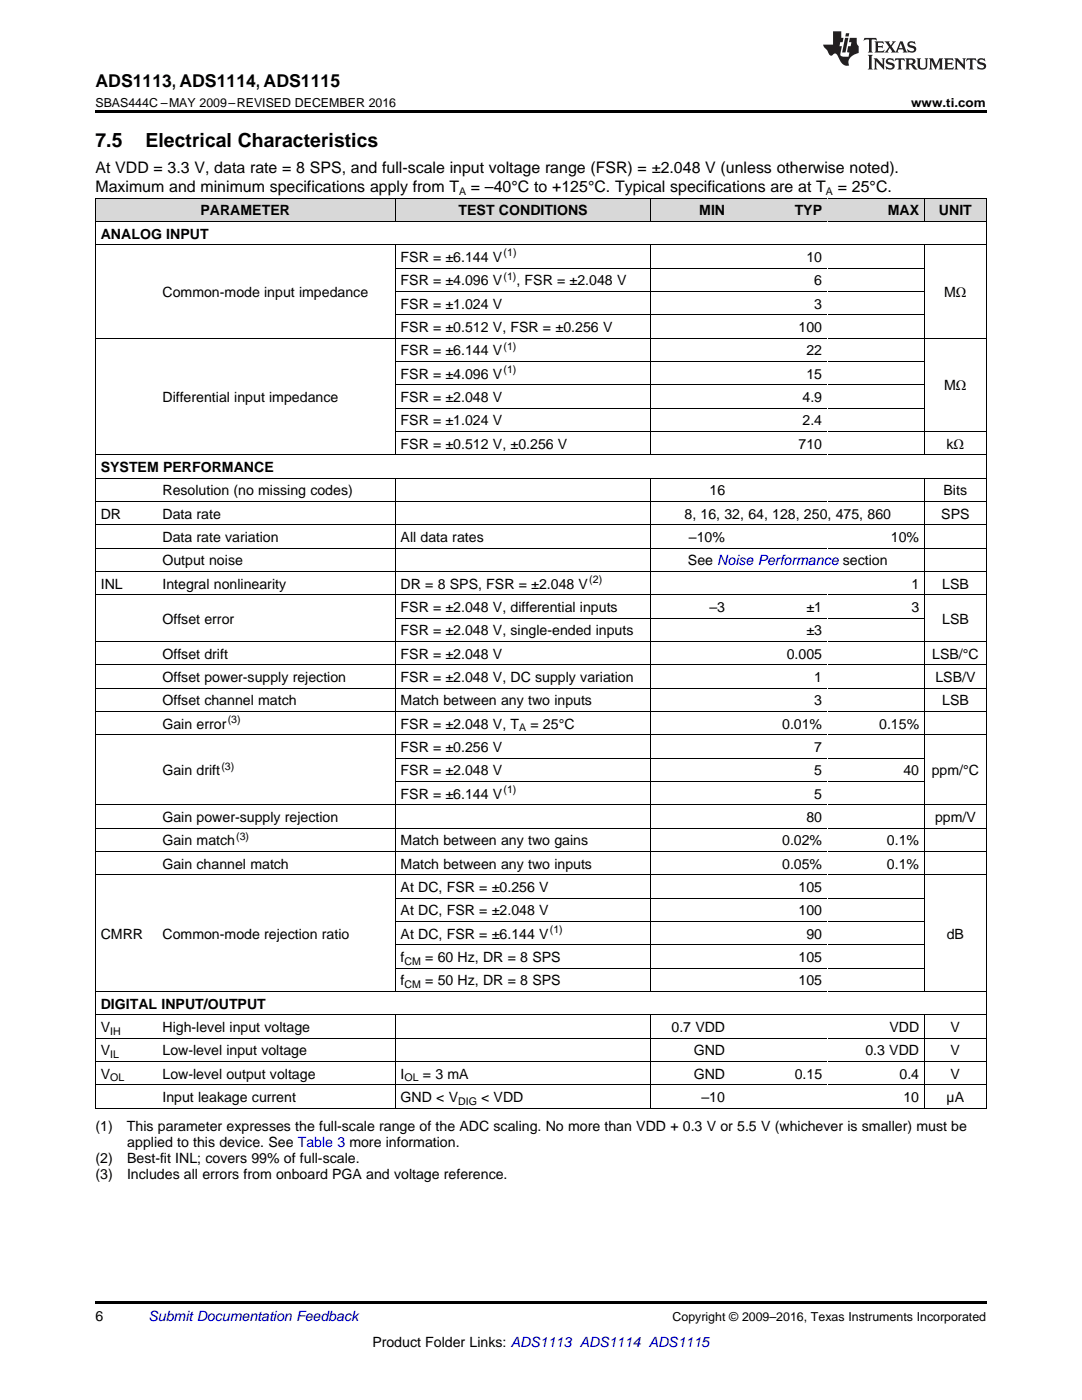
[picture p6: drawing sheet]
<svg xmlns="http://www.w3.org/2000/svg" width="216mm" height="279mm" viewBox="0 0 216 279" stroke-linecap="round" stroke-linejoin="round" font-family="sans-serif">
<defs><g id="words">
<g font-size="3.9">
<text x="19" y="29.3">7.5</text>
<text x="29.1" y="29.3">Electrical Characteristics</text>
</g>
<text font-size="3.5" x="19" y="17.3">ADS1113, ADS1114, ADS1115</text>
<g font-size="3.2">
<text x="19" y="34.4">At VDD = 3.3 V, data rate = 8 SPS, and full-scale input voltage range (FSR) = ±2.048 V (unless otherwise noted).</text>
<text x="19" y="38.3">Maximum and minimum specifications apply from T</text>
<text x="94" y="38.3">= –40°C to +125°C. Typical specifications are at T</text>
<text x="167.2" y="38.3">= 25°C.</text>
</g>
<g font-size="2.8">
<text x="20.1" y="47.6">ANALOG INPUT</text>
<text x="40" y="43">PARAMETER</text>
<text x="91.5" y="43">TEST CONDITIONS</text>
<text x="139.5" y="43">MIN</text>
<text x="158.6" y="43">TYP</text>
<text x="177.2" y="43">MAX</text>
<text x="187.4" y="43">UNIT</text>
<text x="79.9" y="52.3">FSR = ±6.144 V</text>
<text x="160.9" y="52.3">10</text>
<text x="32.4" y="59.3">Common-mode input impedance</text>
<text x="79.9" y="56.9">FSR = ±4.096 V</text>
<text x="103.1" y="56.9">, FSR = ±2.048 V</text>
<text x="162.5" y="56.9">6</text>
<text x="188.4" y="59.3">MΩ</text>
<text x="79.9" y="61.6">FSR = ±1.024 V</text>
<text x="162.5" y="61.6">3</text>
<text x="79.9" y="66.3">FSR = ±0.512 V, FSR = ±0.256 V</text>
<text x="79.9" y="70.9">FSR = ±6.144 V</text>
<text x="159.3" y="66.3">100</text>
<text x="160.9" y="70.9">22</text>
<text x="79.9" y="75.6">FSR = ±4.096 V</text>
<text x="160.9" y="75.6">15</text>
<text x="188.4" y="77.9">MΩ</text>
<text x="32.4" y="80.2">Differential input impedance</text>
<text x="79.9" y="80.2">FSR = ±2.048 V</text>
<text x="160.1" y="80.2">4.9</text>
<text x="79.9" y="84.9">FSR = ±1.024 V</text>
<text x="79.9" y="89.5">FSR = ±0.512 V, ±0.256 V</text>
<text x="159.3" y="89.5">710</text>
<text x="160.1" y="84.9">2.4</text>
<text x="188.9" y="89.5">kΩ</text>
<text x="20.1" y="94.2">SYSTEM PERFORMANCE</text>
<text x="32.4" y="98.8">Resolution (no missing codes)</text>
<text x="141.6" y="98.8">16</text>
<text x="188.3" y="98.8">Bits</text>
<text x="20.1" y="103.5">DR</text>
<text x="32.4" y="103.5">Data rate</text>
<text x="136.6" y="103.5">8, 16, 32, 64, 128, 250, 475, 860</text>
<text x="187.8" y="103.5">SPS</text>
<text x="32.4" y="108.2">Data rate variation</text>
<text x="32.4" y="112.8">Output noise</text>
<text x="79.9" y="108.2">All data rates</text>
<text x="137.3" y="112.8">See Noise Performance section</text>
<text x="137.5" y="108.2">–10%</text>
<text x="177.8" y="108.2">10%</text>
<text x="20.1" y="117.5">INL</text>
<text x="32.4" y="117.5">Integral nonlinearity</text>
<text x="79.9" y="117.5">DR = 8 SPS, FSR = ±2.048 V</text>
<text x="181.9" y="117.5">1</text>
<text x="188" y="117.5">LSB</text>
<text x="32.4" y="124.5">Offset error</text>
<text x="79.9" y="122.1">FSR = ±2.048 V, differential inputs</text>
<text x="141.6" y="122.1">–3</text>
<text x="160.9" y="122.1">±1</text>
<text x="181.9" y="122.1">3</text>
<text x="188" y="124.5">LSB</text>
<text x="32.4" y="131.4">Offset drift</text>
<text x="79.9" y="126.8">FSR = ±2.048 V, single-ended inputs</text>
<text x="79.9" y="131.4">FSR = ±2.048 V</text>
<text x="157" y="131.4">0.005</text>
<text x="160.9" y="126.8">±3</text>
<text x="186" y="131.4">LSB/°C</text>
<text x="32.4" y="136.1">Offset power-supply rejection</text>
<text x="79.9" y="136.1">FSR = ±2.048 V, DC supply variation</text>
<text x="162.5" y="136.1">1</text>
<text x="186.7" y="136.1">LSB/V</text>
<text x="32.4" y="140.8">Offset channel match</text>
<text x="79.9" y="140.8">Match between any two inputs</text>
<text x="162.5" y="140.8">3</text>
<text x="188" y="140.8">LSB</text>
<text x="32.4" y="145.4">Gain error</text>
<text x="79.9" y="145.4">FSR = ±2.048 V, T</text>
<text x="105.8" y="145.4">= 25°C</text>
<text x="156.1" y="145.4">0.01%</text>
<text x="175.4" y="145.4">0.15%</text>
<text x="32.4" y="154.7">Gain drift</text>
<text x="79.9" y="150.1">FSR = ±0.256 V</text>
<text x="79.9" y="154.7">FSR = ±2.048 V</text>
<text x="162.5" y="150.1">7</text>
<text x="162.5" y="154.7">5</text>
<text x="180.3" y="154.7">40</text>
<text x="185.9" y="154.7">ppm/°C</text>
<text x="79.9" y="159.4">FSR = ±6.144 V</text>
<text x="162.5" y="159.4">5</text>
<text x="32.4" y="164">Gain power-supply rejection</text>
<text x="160.9" y="164">80</text>
<text x="186.6" y="164">ppm/V</text>
<text x="32.4" y="168.7">Gain match</text>
<text x="32.4" y="173.4">Gain channel match</text>
<text x="79.9" y="168.7">Match between any two gains</text>
<text x="79.9" y="173.4">Match between any two inputs</text>
<text x="156.1" y="168.7">0.02%</text>
<text x="156.1" y="173.4">0.05%</text>
<text x="177" y="168.7">0.1%</text>
<text x="177" y="173.4">0.1%</text>
<text x="79.9" y="178">At DC, FSR = ±0.256 V</text>
<text x="159.3" y="178">105</text>
<text x="79.9" y="182.7">At DC, FSR = ±2.048 V</text>
<text x="159.3" y="182.7">100</text>
<text x="20.1" y="187.3">CMRR</text>
<text x="32.4" y="187.3">Common-mode rejection ratio</text>
<text x="79.9" y="187.3">At DC, FSR = ±6.144 V</text>
<text x="79.9" y="192">f</text>
<text x="84.8" y="192">= 60 Hz, DR = 8 SPS</text>
<text x="159.3" y="192">105</text>
<text x="160.9" y="187.3">90</text>
<text x="188.9" y="187.3">dB</text>
<text x="79.9" y="196.6">f</text>
<text x="84.8" y="196.6">= 50 Hz, DR = 8 SPS</text>
<text x="159.3" y="196.6">105</text>
<text x="20.1" y="201.3">DIGITAL INPUT/OUTPUT</text>
<text x="20.1" y="206">V</text>
<text x="32.4" y="206">High-level input voltage</text>
<text x="134" y="206">0.7 VDD</text>
<text x="177.5" y="206">VDD</text>
<text x="189.7" y="206">V</text>
<text x="20.1" y="210.6">V</text>
<text x="20.1" y="215.3">V</text>
<text x="32.4" y="210.6">Low-level input voltage</text>
<text x="32.4" y="215.3">Low-level output voltage</text>
<text x="79.9" y="215.3">I</text>
<text x="84.4" y="215.3">= 3 mA</text>
<text x="138.4" y="210.6">GND</text>
<text x="138.4" y="215.3">GND</text>
<text x="158.6" y="215.3">0.15</text>
<text x="172.7" y="210.6">0.3 VDD</text>
<text x="179.5" y="215.3">0.4</text>
<text x="189.7" y="210.6">V</text>
<text x="189.7" y="215.3">V</text>
<text x="32.4" y="219.9">Input leakage current</text>
<text x="79.9" y="219.9">GND &lt; V</text>
<text x="96" y="219.9">&lt; VDD</text>
<text x="140" y="219.9">–10</text>
<text x="180.3" y="219.9">10</text>
<text x="188.9" y="219.9">µA</text>
<text x="19" y="225.8">(1)</text>
<text x="25.3" y="225.8">This parameter expresses the full-scale range of the ADC scaling. No more than VDD + 0.3 V or 5.5 V (whichever is smaller) must be</text>
<text x="19" y="232.1">(2)</text>
<text x="25.4" y="232.1">Best-fit INL; covers 99% of full-scale.</text>
<text x="25.4" y="229">applied to this device. See Table 3 more information.</text>
<text x="19" y="235.3">(3)</text>
<text x="25.4" y="235.3">Includes all errors from onboard PGA and voltage reference.</text>
<text x="19" y="263.6">6</text>
<text x="74.3" y="268.9">Product Folder Links: ADS1113 ADS1114 ADS1115</text>
</g>
<text font-size="2.8" fill="#0000c8" x="29.6" y="263.6">Submit Documentation Feedback</text>
<g font-size="2.5">
<text x="19" y="21.4">SBAS444C –MAY 2009–REVISED DECEMBER 2016</text>
<text x="181.8" y="21.4">www.ti.com</text>
<text x="134.2" y="263.6">Copyright © 2009–2016, Texas Instruments Incorporated</text>
</g>
<g font-size="2.1">
<text x="91.6" y="38.9">A</text>
<text x="164.8" y="38.9">A</text>
<text x="100.5" y="51.2">(1)</text>
<text x="100.5" y="55.8">(1)</text>
<text x="100.5" y="69.8">(1)</text>
<text x="100.5" y="74.4">(1)</text>
<text x="117.6" y="116.3">(2)</text>
<text x="45.4" y="144.3">(3)</text>
<text x="103.6" y="146">A</text>
<text x="44.2" y="153.6">(3)</text>
<text x="100.5" y="158.3">(1)</text>
<text x="47.1" y="167.6">(3)</text>
<text x="109.7" y="186.2">(1)</text>
<text x="80.7" y="192.5">CM</text>
<text x="80.7" y="197.2">CM</text>
<text x="22" y="206.5">IH</text>
<text x="22" y="211.2">IL</text>
<text x="22" y="215.8">OL</text>
<text x="80.7" y="215.8">OL</text>
<text x="91.4" y="220.5">DIG</text>
</g>
</g></defs>
<g fill="#d8d8d8">
<path d="M19 39.6h12.4v4.6h-12.4z"/>
<path d="M31.4 39.6h47.5v4.6h-47.5z"/>
<path d="M78.9 39.6h29.9v4.6h-29.9z"/>
<path d="M108.8 39.6h21.1v4.6h-21.1z"/>
<path d="M129.9 39.6h15.9v4.6h-15.9z"/>
<path d="M145.8 39.6h19.3v4.6h-19.3z"/>
<path d="M165.1 39.6h19.4v4.6h-19.4z"/>
<path d="M184.5 39.6h12.3v4.6h-12.3z"/>
</g>
<path d="M19 22h177.8v.5h-177.8zM19 259.7h177.8v.5h-177.8z" fill="#000"/>
<g fill="none" stroke="#000" stroke-width=".2">
<path d="M19 39.5h177.8M19.1 39.5v181.7M78.8 39.5v4.7M129.9 39.5v4.7M184.4 39.5v4.7M196.8 39.5v181.7M19 48.8h177.8M19 44.2h177.8M78.8 48.9v41.9M78.9 58.2h105.6M78.9 53.5h105.6M129.9 48.9v41.9"/>
<path d="M184.4 48.9v41.9M19 67.5h177.8M78.9 76.8h105.6M78.9 72.1h105.6M78.9 62.8h105.6M19 95.4h177.8M19 90.8h177.8M78.8 95.4v102.5M78.9 86.1h117.9M78.9 81.4h105.6M129.9 95.4v102.5M184.4 95.4v102.5"/>
<path d="M19 118.7h177.8M19 114h177.8M19 109.4h177.8M19 104.7h177.8M19 100.1h177.8M19 137.3h177.8M19 132.7h177.8M19 128h177.8M78.9 123.3h105.6M19 146.6h177.8M19 142h177.8M78.9 155.9h105.6"/>
<path d="M78.9 151.3h105.6M19 174.6h177.8M19 169.9h177.8M19 165.3h177.8M19 160.6h177.8M78.9 179.2h105.6M19 197.9h177.8M78.9 193.2h105.6M78.9 188.5h105.6M78.9 183.9h105.6M19 216.5h177.8M19 211.8h177.8"/>
<path d="M19 207.2h177.8M19 202.5h177.8M78.8 202.5v18.7M129.9 202.5v18.7M184.4 202.5v18.7M19 221.1h177.8"/>
</g>
<g fill="#231f20">
<path d="M172.5 7.6l-.1 .5 .4-.2h.6v.1v2.1l-.2 .4h.9l-.2-.4v-2.1l.1-.1h.5l.5 .2-.2-.5zM174.5 8.3l.2 .3v1.5l-.2 .4h1.8l.2-.6a1.04 1.04 0 0 1-1.3 .2v-.7h.6l.3 .2v-.6l-.3 .2h-.6v-.6l.8-.1 .4 .3-.2-.5zM176.5 8.3l.9 1.1-.9 1.1h.8l-.2-.2 .4-.7 .5 .7-.2 .2h1.5l-.2-.2 .2-.4h.9l.1 .4-.2 .2h1l-.3-.3-.7-1.9h-.5l-.9 2-.8-1 .9-1h-.8l.1 .3-.4 .5-.3-.6 .1-.2zM179.7 8.6l.4 1h-.7zM181.3 8.4a.63 .63 0 0 0-.2 .7 .63 .63 0 0 0 .6 .4l.6 .2 .1 .2a.75 .75 0 0 1-.7 .4 .75 .75 0 0 1-.6-.5l.1 .7 .1-.1a1.11 1.11 0 0 0 1.5-.6 1.13 1.13 0 0 0-1.2-.8l-.1-.4a1.04 1.04 0 0 1 1.2 .2l-.2-.5-.2 .1-.4-.2zM173.2 10.9l.2 .4v2.2l-.2 .4h1l-.3-.4v-2.2l.3-.4zM174.3 11.6l.3 .4v1.5l-.3 .4h.8l-.2-.4v-1.3l1.5 1.7v-1.9l.2-.4h-.7l.2 .4v.9l-1.1-1.3zM177 11.8a.62 .62 0 0 0-.2 .7 .62 .62 0 0 0 .6 .4l.6 .1 .1 .3a.76 .76 0 0 1-.7 .3 .76 .76 0 0 1-.7-.4l.2 .7 .1-.1a1.11 1.11 0 0 0 1.5-.6 1.13 1.13 0 0 0-1.2-.8l-.1-.4a1.04 1.04 0 0 1 1.2 .2l-.2-.6-.2 .1-.5-.1zM178.7 11.6l-.2 .6a.61 .61 0 0 1 .8-.3v1.6l-.2 .4h.9l-.2-.4v-1.6a.63 .63 0 0 1 .7 .3l-.1-.6zM180.6 11.6l.3 .4v1.5l-.3 .4h1l-.2-.2-.1-.8 .6 .2a.76 .76 0 0 0 1.2 .7l-1-1a.58 .58 0 0 0 .6-.5 .58 .58 0 0 0-.5-.6zM181.4 11.9h.1a.45 .45 0 0 1 .5 .1 .45 .45 0 0 1 .1 .5l-.8 .2zM182.9 11.6l.2 .2a2.17 2.17 0 0 0 .3 1.9 .99 .99 0 0 0 1.6-.6v-1.1l.2-.4h-.7l.2 .2a1.92 1.92 0 0 1-.2 1.8 .6 .6 0 0 1-.9-.5v-1.1l.2-.4zM185.4 11.6l.2 .4v1.5l-.2 .4h.7l-.2-.4v-1.4l.8 1.8 .8-1.8v1.4l-.2 .4h.9l-.2-.4v-1.5l.2-.4h-.8l-.6 1.5-.6-1.5zM188.4 11.6l.2 .4v1.5l-.2 .4h1.8l.1-.6a1.04 1.04 0 0 1-1.2 .1v-.6h.5l.4 .2v-.6l-.4 .2h-.5v-.7h.8l.3 .3-.1-.6zM190.5 11.6l.2 .4v1.5l-.2 .4h.7l-.2-.4v-1.3l1.5 1.7v-1.9l.2-.4h-.7l.2 .4v.9l-1.1-1.3zM192.9 11.6l-.1 .6a.61 .61 0 0 1 .7-.3l.1 1.6-.3 .4h1l-.3-.4 .1-1.6a.63 .63 0 0 1 .7 .3l-.1-.6zM195.2 11.8a.62 .62 0 0 0-.2 .7 .62 .62 0 0 0 .6 .4l.6 .1 .1 .3a.76 .76 0 0 1-.7 .3 .76 .76 0 0 1-.6-.4l.1 .7 .1-.1a1.11 1.11 0 0 0 1.6-.6 1.13 1.13 0 0 0-1.3-.8l-.1-.4a1.04 1.04 0 0 1 1.2 .2l-.1-.6-.2 .1-.5-.1z"/>
<path d="M166.2 6.3v2.6h-1.9v.4l.8 .9a.91 .91 0 0 0 1 .8 .56 .56 0 0 1 .5-.3 .56 .56 0 0 1 .5 .3l.4 .8a1.53 1.53 0 0 0 1.9 1.2 1.54 1.54 0 0 1 1-2.1l.9-.3v-1.4a1.52 1.52 0 0 1-.4-1.6h-1.3l-.2 .8h.5l-.2 .8h-.5l-.1 1v.2l.4 .1-.2 .8a1.93 1.93 0 0 1-1.6-.3l.3-1.8h-.5l.2-.8h.4l.2-.8h-.4v-1.3zM168.6 7.6l-.6 2.9h.7l.6-2.9zM168.8 6.6l-.1 .7h.6l.2-.7z"/>
</g>
<use href="#words"/>
</svg>
